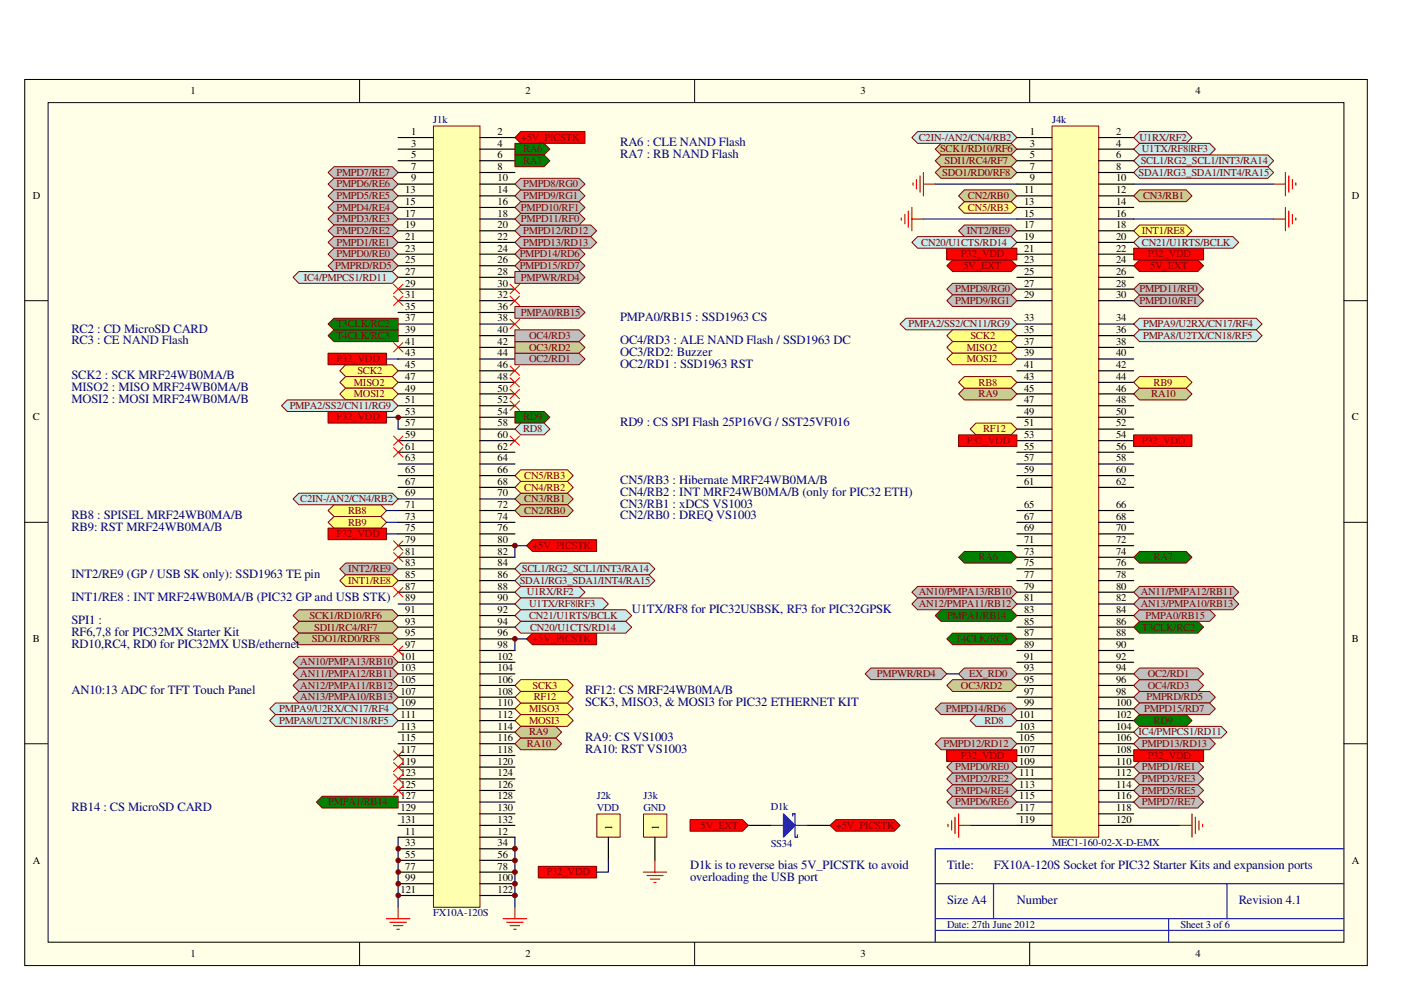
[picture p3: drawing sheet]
<svg xmlns="http://www.w3.org/2000/svg" width="297mm" height="210mm" viewBox="0 0 297 210" stroke-linecap="round" stroke-linejoin="round" font-family="sans-serif">
<defs><g id="words">
<g font-size="2.7" fill="#000080">
<text x="131.5" y="31">RA6 : CLE NAND Flash</text>
<text x="131.5" y="33.5">RA7 : RB NAND Flash</text>
<text x="15.2" y="70.6">RC2 : CD MicroSD CARD</text>
<text x="131.5" y="68.1">PMPA0/RB15 : SSD1963 CS</text>
<text x="15.2" y="73">RC3 : CE NAND Flash</text>
<text x="131.5" y="75.5">OC3/RD2: Buzzer</text>
<text x="131.5" y="78">OC2/RD1 : SSD1963 RST</text>
<text x="131.5" y="73">OC4/RD3 : ALE NAND Flash / SSD1963 DC</text>
<text x="15.2" y="82.9">MISO2 : MISO MRF24WB0MA/B</text>
<text x="15.2" y="80.4">SCK2 : SCK MRF24WB0MA/B</text>
<text x="15.2" y="85.4">MOSI2 : MOSI MRF24WB0MA/B</text>
<text x="131.5" y="90.3">RD9 : CS SPI Flash 25P16VG / SST25VF016</text>
<text x="131.5" y="107.7">CN3/RB1 : xDCS VS1003</text>
<text x="131.5" y="102.7">CN5/RB3 : Hibernate MRF24WB0MA/B</text>
<text x="131.5" y="105.2">CN4/RB2 : INT MRF24WB0MA/B (only for PIC32 ETH)</text>
<text x="15.2" y="110.1">RB8 : SPISEL MRF24WB0MA/B</text>
<text x="15.2" y="112.6">RB9: RST MRF24WB0MA/B</text>
<text x="131.5" y="110.1">CN2/RB0 : DREQ VS1003</text>
<text x="15.2" y="122.5">INT2/RE9 (GP / USB SK only): SSD1963 TE pin</text>
<text x="15.2" y="127.4">INT1/RE8 : INT MRF24WB0MA/B (PIC32 GP and USB STK)</text>
<text x="133.9" y="129.9">U1TX/RF8 for PIC32USBSK, RF3 for PIC32GPSK</text>
<text x="15.2" y="132.4">SPI1 :</text>
<text x="15.2" y="134.8">RF6,7,8 for PIC32MX Starter Kit</text>
<text x="15.2" y="137.3">RD10,RC4, RD0 for PIC32MX USB/ethernet</text>
<text x="15.2" y="147.2">AN10:13 ADC for TFT Touch Panel</text>
<text x="124" y="147.2">RF12: CS MRF24WB0MA/B</text>
<text x="124" y="149.7">SCK3, MISO3, &amp; MOSI3 for PIC32 ETHERNET KIT</text>
<text x="124" y="157.1">RA9: CS VS1003</text>
<text x="124" y="159.6">RA10: RST VS1003</text>
<text x="15.2" y="171.9">RB14 : CS MicroSD CARD</text>
<text x="146.3" y="184.3">D1k is to reverse bias 5V_PICSTK to avoid</text>
<text x="200.8" y="184.3">Title:</text>
<text x="210.7" y="184.3">FX10A-120S Socket for PIC32 Starter Kits and expansion ports</text>
<text x="146.3" y="186.8">overloading the USB port</text>
<text x="200.8" y="191.7">Size A4</text>
<text x="215.6" y="191.7">Number</text>
<text x="262.6" y="191.7">Revision 4.1</text>
</g>
<g font-size="2.2">
<text x="40.4" y="19.9">1</text>
<text x="111.4" y="19.9">2</text>
<text x="182.5" y="19.9">3</text>
<text x="253.5" y="19.9">4</text>
<text x="87.2" y="28.6">1</text>
<text x="105.5" y="28.6">2</text>
<text x="218.4" y="28.6">1</text>
<text x="236.6" y="28.6">2</text>
<text x="87.2" y="31.1">3</text>
<text x="87.2" y="33.6">5</text>
<text x="105.5" y="31.1">4</text>
<text x="105.5" y="33.6">6</text>
<text x="218.4" y="31.1">3</text>
<text x="218.4" y="33.6">5</text>
<text x="236.6" y="31.1">4</text>
<text x="236.6" y="33.6">6</text>
<text x="85.9" y="41">13</text>
<text x="87.2" y="36">7</text>
<text x="87.2" y="38.5">9</text>
<text x="105.5" y="36">8</text>
<text x="105.5" y="38.5">10</text>
<text x="105.5" y="41">14</text>
<text x="217.1" y="41">11</text>
<text x="218.4" y="36">7</text>
<text x="218.4" y="38.5">9</text>
<text x="236.6" y="36">8</text>
<text x="236.6" y="38.5">10</text>
<text x="236.6" y="41">12</text>
<text x="7" y="42.2">D</text>
<text x="85.9" y="43.4">15</text>
<text x="85.9" y="45.9">17</text>
<text x="105.5" y="43.4">16</text>
<text x="105.5" y="45.9">18</text>
<text x="217.1" y="43.4">13</text>
<text x="217.1" y="45.9">15</text>
<text x="236.6" y="43.4">14</text>
<text x="236.6" y="45.9">16</text>
<text x="286.6" y="42.2">D</text>
<text x="85.9" y="48.4">19</text>
<text x="85.9" y="50.8">21</text>
<text x="85.9" y="53.3">23</text>
<text x="105.5" y="48.4">20</text>
<text x="105.5" y="50.8">22</text>
<text x="105.5" y="53.3">24</text>
<text x="217.1" y="48.4">17</text>
<text x="217.1" y="50.8">19</text>
<text x="217.1" y="53.3">21</text>
<text x="236.6" y="48.4">18</text>
<text x="236.6" y="50.8">20</text>
<text x="236.6" y="53.3">22</text>
<text x="85.9" y="55.8">25</text>
<text x="85.9" y="58.3">27</text>
<text x="105.5" y="55.8">26</text>
<text x="105.5" y="58.3">28</text>
<text x="217.1" y="55.8">23</text>
<text x="217.1" y="58.3">25</text>
<text x="236.6" y="55.8">24</text>
<text x="236.6" y="58.3">26</text>
<text x="85.9" y="60.7">29</text>
<text x="85.9" y="63.2">31</text>
<text x="85.9" y="65.7">35</text>
<text x="105.5" y="60.7">30</text>
<text x="105.5" y="63.2">32</text>
<text x="105.5" y="65.7">36</text>
<text x="217.1" y="60.7">27</text>
<text x="217.1" y="63.2">29</text>
<text x="236.6" y="60.7">28</text>
<text x="236.6" y="63.2">30</text>
<text x="85.9" y="68.2">37</text>
<text x="85.9" y="70.7">39</text>
<text x="105.5" y="68.2">38</text>
<text x="105.5" y="70.7">40</text>
<text x="217.1" y="70.7">35</text>
<text x="217.1" y="68.2">33</text>
<text x="236.6" y="70.7">36</text>
<text x="236.6" y="68.2">34</text>
<text x="85.9" y="73.1">41</text>
<text x="85.9" y="75.6">43</text>
<text x="105.5" y="73.1">42</text>
<text x="105.5" y="75.6">44</text>
<text x="217.1" y="73.1">37</text>
<text x="217.1" y="75.6">39</text>
<text x="236.6" y="73.1">38</text>
<text x="236.6" y="75.6">40</text>
<text x="85.9" y="78.1">45</text>
<text x="85.9" y="80.5">47</text>
<text x="85.9" y="83">49</text>
<text x="105.5" y="78.1">46</text>
<text x="105.5" y="80.5">48</text>
<text x="105.5" y="83">50</text>
<text x="217.1" y="78.1">41</text>
<text x="217.1" y="80.5">43</text>
<text x="217.1" y="83">45</text>
<text x="236.6" y="78.1">42</text>
<text x="236.6" y="80.5">44</text>
<text x="236.6" y="83">46</text>
<text x="7" y="89.2">C</text>
<text x="85.9" y="85.5">51</text>
<text x="85.9" y="87.9">53</text>
<text x="105.5" y="85.5">52</text>
<text x="105.5" y="87.9">54</text>
<text x="217.1" y="85.5">47</text>
<text x="217.1" y="87.9">49</text>
<text x="236.6" y="85.5">48</text>
<text x="236.6" y="87.9">50</text>
<text x="286.6" y="89.2">C</text>
<text x="85.9" y="90.4">57</text>
<text x="85.9" y="92.9">59</text>
<text x="85.9" y="95.3">61</text>
<text x="105.5" y="90.4">58</text>
<text x="105.5" y="92.9">60</text>
<text x="105.5" y="95.3">62</text>
<text x="217.1" y="90.4">51</text>
<text x="217.1" y="92.9">53</text>
<text x="217.1" y="95.3">55</text>
<text x="236.6" y="90.4">52</text>
<text x="236.6" y="92.9">54</text>
<text x="236.6" y="95.3">56</text>
<text x="85.9" y="97.8">63</text>
<text x="85.9" y="100.3">65</text>
<text x="105.5" y="97.8">64</text>
<text x="105.5" y="100.3">66</text>
<text x="217.1" y="97.8">57</text>
<text x="217.1" y="100.3">59</text>
<text x="236.6" y="97.8">58</text>
<text x="236.6" y="100.3">60</text>
<text x="85.9" y="102.8">67</text>
<text x="85.9" y="105.2">69</text>
<text x="85.9" y="107.7">71</text>
<text x="105.5" y="102.8">68</text>
<text x="105.5" y="105.2">70</text>
<text x="105.5" y="107.7">72</text>
<text x="217.1" y="102.8">61</text>
<text x="217.1" y="107.7">65</text>
<text x="236.6" y="102.8">62</text>
<text x="236.6" y="107.7">66</text>
<text x="85.9" y="110.2">73</text>
<text x="85.9" y="112.6">75</text>
<text x="105.5" y="110.2">74</text>
<text x="105.5" y="112.6">76</text>
<text x="217.1" y="110.2">67</text>
<text x="217.1" y="112.6">69</text>
<text x="236.6" y="110.2">68</text>
<text x="236.6" y="112.6">70</text>
<text x="85.9" y="115.1">79</text>
<text x="85.9" y="117.6">81</text>
<text x="105.5" y="115.1">80</text>
<text x="105.5" y="117.6">82</text>
<text x="217.1" y="115.1">71</text>
<text x="217.1" y="117.6">73</text>
<text x="236.6" y="115.1">72</text>
<text x="236.6" y="117.6">74</text>
<text x="85.9" y="120.1">83</text>
<text x="85.9" y="122.6">85</text>
<text x="85.9" y="125">87</text>
<text x="105.5" y="120.1">84</text>
<text x="105.5" y="122.6">86</text>
<text x="105.5" y="125">88</text>
<text x="217.1" y="120.1">75</text>
<text x="217.1" y="125">79</text>
<text x="217.1" y="122.6">77</text>
<text x="236.6" y="120.1">76</text>
<text x="236.6" y="125">80</text>
<text x="236.6" y="122.6">78</text>
<text x="85.9" y="127.5">89</text>
<text x="85.9" y="130">91</text>
<text x="105.5" y="127.5">90</text>
<text x="105.5" y="130">92</text>
<text x="217.1" y="127.5">81</text>
<text x="217.1" y="130">83</text>
<text x="236.6" y="127.5">82</text>
<text x="236.6" y="130">84</text>
<text x="7" y="136.1">B</text>
<text x="85.9" y="132.4">93</text>
<text x="85.9" y="134.9">95</text>
<text x="85.9" y="137.4">97</text>
<text x="105.5" y="132.4">94</text>
<text x="105.5" y="134.9">96</text>
<text x="105.5" y="137.4">98</text>
<text x="217.1" y="132.4">85</text>
<text x="217.1" y="134.9">87</text>
<text x="217.1" y="137.4">89</text>
<text x="236.6" y="132.4">86</text>
<text x="236.6" y="134.9">88</text>
<text x="236.6" y="137.4">90</text>
<text x="286.6" y="136.1">B</text>
<text x="84.9" y="139.9">101</text>
<text x="84.9" y="142.3">103</text>
<text x="105.5" y="139.9">102</text>
<text x="105.5" y="142.3">104</text>
<text x="217.1" y="139.9">91</text>
<text x="217.1" y="142.3">93</text>
<text x="236.6" y="139.9">92</text>
<text x="236.6" y="142.3">94</text>
<text x="84.9" y="144.8">105</text>
<text x="84.9" y="147.3">107</text>
<text x="84.9" y="149.7">109</text>
<text x="105.5" y="144.8">106</text>
<text x="105.5" y="147.3">108</text>
<text x="105.5" y="149.7">110</text>
<text x="217.1" y="144.8">95</text>
<text x="217.1" y="147.3">97</text>
<text x="217.1" y="149.7">99</text>
<text x="236.6" y="144.8">96</text>
<text x="236.6" y="147.3">98</text>
<text x="236.6" y="149.7">100</text>
<text x="84.9" y="152.2">111</text>
<text x="84.9" y="154.7">113</text>
<text x="105.5" y="152.2">112</text>
<text x="105.5" y="154.7">114</text>
<text x="216.1" y="152.2">101</text>
<text x="216.1" y="154.7">103</text>
<text x="236.6" y="152.2">102</text>
<text x="236.6" y="154.7">104</text>
<text x="84.9" y="157.1">115</text>
<text x="84.9" y="159.6">117</text>
<text x="105.5" y="157.1">116</text>
<text x="105.5" y="159.6">118</text>
<text x="216.1" y="157.1">105</text>
<text x="216.1" y="159.6">107</text>
<text x="236.6" y="157.1">106</text>
<text x="236.6" y="159.6">108</text>
<text x="84.9" y="162.1">119</text>
<text x="84.9" y="164.6">123</text>
<text x="84.9" y="167">125</text>
<text x="105.5" y="162.1">120</text>
<text x="105.5" y="164.6">124</text>
<text x="105.5" y="167">126</text>
<text x="216.1" y="162.1">109</text>
<text x="216.1" y="164.6">111</text>
<text x="216.1" y="167">113</text>
<text x="236.6" y="162.1">110</text>
<text x="236.6" y="164.6">112</text>
<text x="236.6" y="167">114</text>
<text x="84.9" y="169.5">127</text>
<text x="84.9" y="172">129</text>
<text x="105.5" y="169.5">128</text>
<text x="105.5" y="172">130</text>
<text x="216.1" y="169.5">115</text>
<text x="216.1" y="172">117</text>
<text x="236.6" y="169.5">116</text>
<text x="236.6" y="172">118</text>
<text x="84.9" y="174.5">131</text>
<text x="85.9" y="177">11</text>
<text x="85.9" y="179.4">33</text>
<text x="105.5" y="174.5">132</text>
<text x="105.5" y="177">12</text>
<text x="105.5" y="179.4">34</text>
<text x="129.8" y="176" transform="rotate(-90 129.8 176)">1</text>
<text x="139.7" y="176" transform="rotate(-90 139.7 176)">1</text>
<text x="216.1" y="174.5">119</text>
<text x="236.6" y="174.5">120</text>
<text x="7" y="183.1">A</text>
<text x="85.9" y="181.9">55</text>
<text x="85.9" y="184.4">77</text>
<text x="105.5" y="181.9">56</text>
<text x="105.5" y="184.4">78</text>
<text x="286.6" y="183.1">A</text>
<text x="84.9" y="189.3">121</text>
<text x="85.9" y="186.8">99</text>
<text x="105.5" y="186.8">100</text>
<text x="105.5" y="189.3">122</text>
<text x="40.4" y="202.9">1</text>
<text x="111.4" y="202.9">2</text>
<text x="182.5" y="202.9">3</text>
<text x="253.5" y="202.9">4</text>
</g>
<g font-size="2.2" fill="#000080">
<text x="91.9" y="26.1">J1k</text>
<text x="223.1" y="26.1">J4k</text>
<text x="126.5" y="169.5">J2k</text>
<text x="126.5" y="172">VDD</text>
<text x="136.4" y="169.5">J3k</text>
<text x="136.4" y="172">GND</text>
<text x="163.4" y="171.7">D1k</text>
<text x="163.4" y="179.7">SS34</text>
<text x="223.1" y="179.4">MEC1-160-02-X-D-EMX</text>
<text x="91.9" y="194.2">FX10A-120S</text>
<text x="200.8" y="196.7">Date: 27th June 2012</text>
<text x="250.3" y="196.7">Sheet 3 of 6</text>
</g>
<g font-size="2.2" fill="#800000">
<text x="110.4" y="29.8">+5V_PICSTK</text>
<text x="194.8" y="29.8">C2IN-/AN2/CN4/RB2</text>
<text x="241.6" y="29.8">U1RX/RF2</text>
<text x="110.9" y="32.3">RA6</text>
<text x="110.9" y="34.8">RA7</text>
<text x="199.3" y="32.3">SCK1/RD10/RF6</text>
<text x="200.3" y="34.8">SDI1/RC4/RF7</text>
<text x="241.8" y="34.8">SCL1/RG2_SCL1/INT3/RA14</text>
<text x="242.1" y="32.3">U1TX/RF8|RF3</text>
<text x="71.3" y="37.3">PMPD7/RE7</text>
<text x="71.3" y="39.8">PMPD6/RE6</text>
<text x="110.9" y="39.8">PMPD8/RG0</text>
<text x="199.8" y="37.3">SDO1/RD0/RF8</text>
<text x="241.4" y="37.3">SDA1/RG3_SDA1/INT4/RA15</text>
<text x="71.3" y="42.2">PMPD5/RE5</text>
<text x="71.3" y="44.7">PMPD4/RE4</text>
<text x="71.3" y="47.2">PMPD3/RE3</text>
<text x="110.4" y="47.2">PMPD11/RF0</text>
<text x="110.4" y="44.7">PMPD10/RF1</text>
<text x="110.9" y="42.2">PMPD9/RG1</text>
<text x="205.2" y="44.7">CN5/RB3</text>
<text x="205.2" y="42.2">CN2/RB0</text>
<text x="242.4" y="42.2">CN3/RB1</text>
<text x="71.3" y="49.6">PMPD2/RE2</text>
<text x="71.3" y="52.1">PMPD1/RE1</text>
<text x="110.9" y="52.1">PMPD13/RD13</text>
<text x="110.9" y="49.6">PMPD12/RD12</text>
<text x="195.3" y="52.1">CN20/U1CTS/RD14</text>
<text x="205" y="49.6">INT2/RE9</text>
<text x="242.1" y="49.6">INT1/RE8</text>
<text x="242.1" y="52.1">CN21/U1RTS/BCLK</text>
<text x="64.4" y="59.5">IC4/PMPCS1/RD11</text>
<text x="71.1" y="57">PMPRD/RD5</text>
<text x="71.3" y="54.6">PMPD0/RE0</text>
<text x="110.2" y="57">PMPD15/RD7</text>
<text x="110.2" y="54.6">PMPD14/RD6</text>
<text x="110.4" y="59.5">PMPWR/RD4</text>
<text x="203.7" y="54.6">P32_VDD</text>
<text x="204.3" y="57">5V_EXT</text>
<text x="243.3" y="54.6">P32_VDD</text>
<text x="243.8" y="57">5V_EXT</text>
<text x="202.5" y="62">PMPD8/RG0</text>
<text x="202.5" y="64.5">PMPD9/RG1</text>
<text x="241.6" y="64.5">PMPD10/RF1</text>
<text x="241.6" y="62">PMPD11/RF0</text>
<text x="71.3" y="71.9">T4CLK/RC3</text>
<text x="71.3" y="69.4">T3CLK/RC2</text>
<text x="110.4" y="66.9">PMPA0/RB15</text>
<text x="112.2" y="71.9">OC4/RD3</text>
<text x="192.6" y="69.4">PMPA2/SS2/CN11/RG9</text>
<text x="205.7" y="71.9">SCK2</text>
<text x="242.4" y="69.4">PMPA9/U2RX/CN17/RF4</text>
<text x="242.4" y="71.9">PMPA8/U2TX/CN18/RF5</text>
<text x="71.3" y="76.8">P32_VDD</text>
<text x="112.2" y="76.8">OC2/RD1</text>
<text x="112.2" y="74.3">OC3/RD2</text>
<text x="205" y="74.3">MISO2</text>
<text x="205" y="76.8">MOSI2</text>
<text x="75.1" y="81.7">MISO2</text>
<text x="75.8" y="79.3">SCK2</text>
<text x="207.5" y="81.7">RB8</text>
<text x="244.6" y="81.7">RB9</text>
<text x="61.4" y="86.7">PMPA2/SS2/CN11/RG9</text>
<text x="71.3" y="89.2">P32_VDD</text>
<text x="75.1" y="84.2">MOSI2</text>
<text x="110.9" y="89.2">RD9</text>
<text x="207.5" y="84.2">RA9</text>
<text x="244.1" y="84.2">RA10</text>
<text x="110.9" y="91.7">RD8</text>
<text x="205" y="94.1">P32_VDD</text>
<text x="208.4" y="91.7">RF12</text>
<text x="242.1" y="94.1">P32_VDD</text>
<text x="111.2" y="101.5">CN5/RB3</text>
<text x="63.7" y="106.5">C2IN-/AN2/CN4/RB2</text>
<text x="111.2" y="106.5">CN3/RB1</text>
<text x="111.2" y="104">CN4/RB2</text>
<text x="71.3" y="113.9">P32_VDD</text>
<text x="73.8" y="109">RB8</text>
<text x="73.8" y="111.4">RB9</text>
<text x="111.2" y="109">CN2/RB0</text>
<text x="112.9" y="116.4">+5V_PICSTK</text>
<text x="207.5" y="118.8">RA6</text>
<text x="244.6" y="118.8">RA7</text>
<text x="73.8" y="121.3">INT2/RE9</text>
<text x="73.8" y="123.8">INT1/RE8</text>
<text x="110.2" y="123.8">SDA1/RG3_SDA1/INT4/RA15</text>
<text x="110.7" y="121.3">SCL1/RG2_SCL1/INT3/RA14</text>
<text x="65.6" y="131.2">SCK1/RD10/RF6</text>
<text x="111.7" y="126.2">U1RX/RF2</text>
<text x="112.2" y="128.7">U1TX/RF8|RF3</text>
<text x="112.2" y="131.2">CN21/U1RTS/BCLK</text>
<text x="194.8" y="126.2">AN10/PMPA13/RB10</text>
<text x="194.8" y="128.7">AN12/PMPA11/RB12</text>
<text x="200.8" y="131.2">PMPA1/RB14</text>
<text x="241.8" y="126.2">AN11/PMPA12/RB11</text>
<text x="241.8" y="128.7">AN13/PMPA10/RB13</text>
<text x="242.9" y="131.2">PMPA0/RB15</text>
<text x="66.1" y="136.1">SDO1/RD0/RF8</text>
<text x="66.6" y="133.7">SDI1/RC4/RF7</text>
<text x="112.4" y="133.7">CN20/U1CTS/RD14</text>
<text x="112.9" y="136.1">+5V_PICSTK</text>
<text x="202.5" y="136.1">T4CLK/RC3</text>
<text x="242.1" y="133.7">T3CLK/RC2</text>
<text x="63.7" y="141.1">AN10/PMPA13/RB10</text>
<text x="63.7" y="143.6">AN11/PMPA12/RB11</text>
<text x="185.9" y="143.6">PMPWR/RD4</text>
<text x="205.5" y="143.6">EX_RD0</text>
<text x="243.3" y="143.6">OC2/RD1</text>
<text x="63.7" y="146">AN12/PMPA11/RB12</text>
<text x="63.7" y="148.5">AN13/PMPA10/RB13</text>
<text x="112.9" y="146">SCK3</text>
<text x="113.2" y="148.5">RF12</text>
<text x="203.7" y="146">OC3/RD2</text>
<text x="243.1" y="148.5">PMPRD/RD5</text>
<text x="243.3" y="146">OC4/RD3</text>
<text x="59.2" y="151">PMPA9/U2RX/CN17/RF4</text>
<text x="59.2" y="153.5">PMPA8/U2TX/CN18/RF5</text>
<text x="112.2" y="151">MISO3</text>
<text x="112.2" y="153.5">MOSI3</text>
<text x="112.2" y="155.9">RA9</text>
<text x="200.5" y="151">PMPD14/RD6</text>
<text x="208.7" y="153.5">RD8</text>
<text x="241.4" y="155.9">IC4/PMPCS1/RD11</text>
<text x="242.6" y="151">PMPD15/RD7</text>
<text x="244.6" y="153.5">RD9</text>
<text x="111.7" y="158.4">RA10</text>
<text x="200" y="158.4">PMPD12/RD12</text>
<text x="203.7" y="160.9">P32_VDD</text>
<text x="242.1" y="158.4">PMPD13/RD13</text>
<text x="243.3" y="160.9">P32_VDD</text>
<text x="202.5" y="165.8">PMPD2/RE2</text>
<text x="202.5" y="163.3">PMPD0/RE0</text>
<text x="242.1" y="165.8">PMPD3/RE3</text>
<text x="242.1" y="163.3">PMPD1/RE1</text>
<text x="69.6" y="170.8">PMPA1/RB14</text>
<text x="202.5" y="170.8">PMPD6/RE6</text>
<text x="202.5" y="168.3">PMPD4/RE4</text>
<text x="242.1" y="170.8">PMPD7/RE7</text>
<text x="242.1" y="168.3">PMPD5/RE5</text>
<text x="148.5" y="175.7">5V_EXT</text>
<text x="177.2" y="175.7">+5V_PICSTK</text>
<text x="115.9" y="185.6">P32_VDD</text>
</g>
</g></defs>
<path d="M5.2 16.8h284.7v187.9h-284.7z" fill="#ffffe8"/>
<g fill="none" stroke="#000" stroke-width=".21">
<path d="M5.2 16.8h284.7v187.9h-284.7zM76.2 16.8v4.9M147.3 16.8v4.9M218.3 16.8v4.9M10.2 21.8h274.7v178h-274.7zM5.2 63.8h5M284.9 63.8h5M5.2 110.7h5M284.9 110.7h5M5.2 157.7h5M284.9 157.7h5M76.2 199.7v5"/>
<path d="M147.3 199.7v5M218.3 199.7v5"/>
</g>
<path d="M91.9 26.8h9.9v165.6h-9.9z" fill="#ffffb0"/>
<path d="M91.9 26.7h9.9v165.7h-9.9z" fill="none" stroke="#800000" stroke-width=".21"/>
<g fill="none" stroke="#000" stroke-width=".25">
<path d="M84.4 29.2h7.5M84.4 31.6h7.5M84.4 34.1h7.5M84.4 36.6h7.5M84.4 39h7.5M101.7 29.2h7.5M101.7 31.6h7.5M101.7 34.1h7.5M101.7 36.6h7.5M101.7 39h7.5M84.4 41.5h7.5M84.4 44h7.5"/>
<path d="M84.4 46.4h7.5M84.4 48.9h7.5M84.4 51.4h7.5M84.4 53.9h7.5M84.4 56.3h7.5M84.4 58.8h7.5M101.7 41.5h7.5M101.7 44h7.5M101.7 46.4h7.5M101.7 48.9h7.5M101.7 51.4h7.5M101.7 53.9h7.5"/>
<path d="M101.7 56.3h7.5M101.7 58.8h7.5M84.4 61.3h7.5M84.4 63.8h7.5M84.4 66.3h7.5M84.4 68.7h7.5M84.4 71.2h7.5M84.4 73.7h7.5M84.4 76.1h7.5M84.4 78.6h7.5M101.7 61.3h7.5M101.7 63.8h7.5"/>
<path d="M101.7 66.3h7.5M101.7 68.7h7.5M101.7 71.2h7.5M101.7 73.7h7.5M101.7 76.1h7.5M101.7 78.6h7.5M84.4 81.1h7.5M84.4 83.5h7.5M84.4 86h7.5M84.4 88.5h7.5M84.4 91h7.5M84.4 93.4h7.5"/>
<path d="M84.4 95.9h7.5M84.4 98.4h7.5M101.7 81.1h7.5M101.7 83.5h7.5M101.7 86h7.5M101.7 88.5h7.5M101.7 91h7.5M101.7 93.4h7.5M101.7 95.9h7.5M101.7 98.4h7.5M84.4 100.8h7.5M84.4 103.3h7.5"/>
<path d="M84.4 105.8h7.5M84.4 108.2h7.5M84.4 110.7h7.5M84.4 113.2h7.5M84.4 115.7h7.5M84.4 118.2h7.5M101.7 100.8h7.5M101.7 103.3h7.5M101.7 105.8h7.5M101.7 108.2h7.5M101.7 110.7h7.5M101.7 113.2h7.5"/>
<path d="M101.7 115.7h7.5M101.7 118.2h7.5M84.4 120.6h7.5M84.4 123.1h7.5M84.4 125.6h7.5M84.4 128.1h7.5M84.4 130.5h7.5M84.4 133h7.5M84.4 135.5h7.5M84.4 137.9h7.5M101.7 120.6h7.5M101.7 123.1h7.5"/>
<path d="M101.7 125.6h7.5M101.7 128.1h7.5M101.7 130.5h7.5M101.7 133h7.5M101.7 135.5h7.5M101.7 137.9h7.5M84.4 140.4h7.5M84.4 142.9h7.5M84.4 145.3h7.5M84.4 147.8h7.5M84.4 150.3h7.5M84.4 152.8h7.5"/>
<path d="M84.4 155.2h7.5M84.4 157.7h7.5M101.7 140.4h7.5M101.7 142.9h7.5M101.7 145.3h7.5M101.7 147.8h7.5M101.7 150.3h7.5M101.7 152.8h7.5M101.7 155.2h7.5M101.7 157.7h7.5M84.4 160.2h7.5M84.4 162.6h7.5"/>
<path d="M84.4 165.1h7.5M84.4 167.6h7.5M84.4 170.1h7.5M84.4 172.6h7.5M84.4 175h7.5M84.4 177.5h7.5M84.4 180h7.5M101.7 160.2h7.5M101.7 162.6h7.5M101.7 165.1h7.5M101.7 167.6h7.5M101.7 170.1h7.5"/>
<path d="M101.7 172.6h7.5M101.7 175h7.5M101.7 177.5h7.5M101.7 180h7.5M84.4 182.4h7.5M84.4 184.9h7.5M84.4 187.4h7.5M84.4 189.9h7.5M101.7 182.4h7.5M101.7 184.9h7.5M101.7 187.4h7.5M101.7 189.9h7.5"/>
</g>
<path d="M69.5 36.6l1.3-1.3h12.4l1.2 1.3-1.2 1.2h-12.4z" fill-rule="evenodd" fill="#c0c0c0"/>
<path d="M69.5 36.6l1.3-1.3h12.4l1.2 1.3-1.2 1.2h-12.4z" fill="none" stroke="#800000" stroke-width=".21"/>
<path d="M69.5 39l1.3-1.2h12.4l1.2 1.2-1.2 1.3h-12.4z" fill-rule="evenodd" fill="#c0c0c0"/>
<path d="M69.5 39l1.3-1.2h12.4l1.2 1.2-1.2 1.3h-12.4z" fill="none" stroke="#800000" stroke-width=".21"/>
<path d="M69.5 41.5l1.3-1.2h12.4l1.2 1.2-1.2 1.3h-12.4z" fill-rule="evenodd" fill="#c0c0c0"/>
<path d="M69.5 41.5l1.3-1.2h12.4l1.2 1.2-1.2 1.3h-12.4z" fill="none" stroke="#800000" stroke-width=".21"/>
<path d="M69.5 44l1.3-1.2h12.4l1.2 1.2-1.2 1.2h-12.4z" fill-rule="evenodd" fill="#c0c0c0"/>
<path d="M69.5 44l1.3-1.2h12.4l1.2 1.2-1.2 1.2h-12.4z" fill="none" stroke="#800000" stroke-width=".21"/>
<path d="M69.5 46.4l1.3-1.2h12.4l1.2 1.2-1.2 1.3h-12.4z" fill-rule="evenodd" fill="#c0c0c0"/>
<path d="M69.5 46.4l1.3-1.2h12.4l1.2 1.2-1.2 1.3h-12.4z" fill="none" stroke="#800000" stroke-width=".21"/>
<path d="M69.5 48.9l1.3-1.2h12.4l1.2 1.2-1.2 1.3h-12.4z" fill-rule="evenodd" fill="#c0c0c0"/>
<path d="M69.5 48.9l1.3-1.2h12.4l1.2 1.2-1.2 1.3h-12.4z" fill="none" stroke="#800000" stroke-width=".21"/>
<path d="M69.5 51.4l1.3-1.2h12.4l1.2 1.2-1.2 1.2h-12.4z" fill-rule="evenodd" fill="#c0c0c0"/>
<path d="M69.5 51.4l1.3-1.2h12.4l1.2 1.2-1.2 1.2h-12.4z" fill="none" stroke="#800000" stroke-width=".21"/>
<path d="M69.5 53.9l1.3-1.3h12.4l1.2 1.3-1.2 1.2h-12.4z" fill-rule="evenodd" fill="#c0c0c0"/>
<path d="M69.5 53.9l1.3-1.3h12.4l1.2 1.3-1.2 1.2h-12.4z" fill="none" stroke="#800000" stroke-width=".21"/>
<path d="M109.2 56.3l1.2-1.2h12.4l1.2 1.2-1.2 1.3h-12.4z" fill-rule="evenodd" fill="#c0c0c0"/>
<path d="M109.2 56.3l1.2-1.2h12.4l1.2 1.2-1.2 1.3h-12.4z" fill="none" stroke="#800000" stroke-width=".21"/>
<path d="M110.4 52.6h12.4l1.2 1.3-1.2 1.2h-12.4l-1.2-1.2z" fill-rule="evenodd" fill="#c0c0c0"/>
<path d="M110.4 52.6h12.4l1.2 1.3-1.2 1.2h-12.4l-1.2-1.2z" fill="none" stroke="#800000" stroke-width=".21"/>
<path d="M109.2 51.4l1.2-1.2h14.9l1.2 1.2-1.2 1.2h-14.9z" fill-rule="evenodd" fill="#c0c0c0"/>
<path d="M109.2 51.4l1.2-1.2h14.9l1.2 1.2-1.2 1.2h-14.9z" fill="none" stroke="#800000" stroke-width=".21"/>
<path d="M109.2 48.9l1.2-1.2h14.9l1.2 1.2-1.2 1.3h-14.9z" fill-rule="evenodd" fill="#c0c0c0"/>
<path d="M109.2 48.9l1.2-1.2h14.9l1.2 1.2-1.2 1.3h-14.9z" fill="none" stroke="#800000" stroke-width=".21"/>
<path d="M109.2 46.4l1.2-1.2h12.4l1.2 1.2-1.2 1.3h-12.4z" fill-rule="evenodd" fill="#c0c0c0"/>
<path d="M109.2 46.4l1.2-1.2h12.4l1.2 1.2-1.2 1.3h-12.4z" fill="none" stroke="#800000" stroke-width=".21"/>
<path d="M109.2 44l1.2-1.2h12.4l1.2 1.2-1.2 1.2h-12.4z" fill-rule="evenodd" fill="#c0c0c0"/>
<path d="M109.2 44l1.2-1.2h12.4l1.2 1.2-1.2 1.2h-12.4z" fill="none" stroke="#800000" stroke-width=".21"/>
<path d="M110.4 40.3h12.4l1.2 1.2-1.2 1.3h-12.4l-1.2-1.3z" fill-rule="evenodd" fill="#c0c0c0"/>
<path d="M110.4 40.3h12.4l1.2 1.2-1.2 1.3h-12.4l-1.2-1.3z" fill="none" stroke="#800000" stroke-width=".21"/>
<path d="M109.2 39l1.2-1.2h12.4l1.2 1.2-1.2 1.3h-12.4z" fill-rule="evenodd" fill="#c0c0c0"/>
<path d="M109.2 39l1.2-1.2h12.4l1.2 1.2-1.2 1.3h-12.4z" fill="none" stroke="#800000" stroke-width=".21"/>
<path d="M109.2 57.6h13.6l1.2 1.2-1.2 1.3h-13.6z" fill-rule="evenodd" fill="#c0c0c0"/>
<path d="M109.2 57.6h13.6l1.2 1.2-1.2 1.3h-13.6z" fill="none" stroke="#800000" stroke-width=".21"/>
<path d="M69.5 56.3l1.3-1.2h12.4l1.2 1.2-1.2 1.3h-12.4z" fill-rule="evenodd" fill="#c0c0c0"/>
<path d="M69.5 56.3l1.3-1.2h12.4l1.2 1.2-1.2 1.3h-12.4z" fill="none" stroke="#800000" stroke-width=".21"/>
<path d="M82 194.8h4.9M82.7 195.5h3.4M83.4 196.3h2M84.2 197h.5M84.4 192.3v2.5M106.7 194.8h4.9M107.4 195.5h3.5M108.2 196.3h1.9M108.9 197h.5M109.2 192.3v2.5" fill="none" stroke="#f00" stroke-width=".25"/>
<path d="M62.1 130.5l1.3-1.2h19.8l1.2 1.2-1.2 1.2h-19.8z" fill-rule="evenodd" fill="#c8cc91"/>
<path d="M62.1 130.5l1.3-1.2h19.8l1.2 1.2-1.2 1.2h-19.8z" fill="none" stroke="#800000" stroke-width=".21"/>
<path d="M62.1 133l1.3-1.3h19.8l1.2 1.3-1.2 1.2h-19.8z" fill-rule="evenodd" fill="#c8cc91"/>
<path d="M62.1 133l1.3-1.3h19.8l1.2 1.3-1.2 1.2h-19.8z" fill="none" stroke="#800000" stroke-width=".21"/>
<path d="M62.1 135.5l1.3-1.3h19.8l1.2 1.3-1.2 1.2h-19.8z" fill-rule="evenodd" fill="#c8cc91"/>
<path d="M62.1 135.5l1.3-1.3h19.8l1.2 1.3-1.2 1.2h-19.8z" fill="none" stroke="#800000" stroke-width=".21"/>
<path d="M84.4 88.5v2.5M109.2 115.7v2.5M109.2 135.5v2.4" fill="none" stroke="#11037f" stroke-width=".25"/>
<path d="M109.2 150.3l1.2-1.2h9.9l1.2 1.2-1.2 1.2h-9.9z" fill-rule="evenodd" fill="#ffff80"/>
<path d="M109.2 150.3l1.2-1.2h9.9l1.2 1.2-1.2 1.2h-9.9z" fill="none" stroke="#800000" stroke-width=".21"/>
<path d="M110.4 151.5h9.9l1.2 1.3-1.2 1.2h-9.9l-1.2-1.2z" fill-rule="evenodd" fill="#ffff80"/>
<path d="M110.4 151.5h9.9l1.2 1.3-1.2 1.2h-9.9l-1.2-1.2z" fill="none" stroke="#800000" stroke-width=".21"/>
<path d="M73.3 77.3h9.9l1.2 1.3-1.2 1.2h-9.9l-1.3-1.2z" fill-rule="evenodd" fill="#ffff80"/>
<path d="M73.3 77.3h9.9l1.2 1.3-1.2 1.2h-9.9l-1.3-1.2z" fill="none" stroke="#800000" stroke-width=".21"/>
<path d="M72 81.1l1.3-1.3h9.9l1.2 1.3-1.2 1.2h-9.9z" fill-rule="evenodd" fill="#ffff80"/>
<path d="M72 81.1l1.3-1.3h9.9l1.2 1.3-1.2 1.2h-9.9z" fill="none" stroke="#800000" stroke-width=".21"/>
<path d="M72 83.5l1.3-1.2h9.9l1.2 1.2-1.2 1.3h-9.9z" fill-rule="evenodd" fill="#ffff80"/>
<path d="M72 83.5l1.3-1.2h9.9l1.2 1.2-1.2 1.3h-9.9z" fill="none" stroke="#800000" stroke-width=".21"/>
<path d="M109.2 147.8l1.2-1.2h9.9l1.2 1.2-1.2 1.3h-9.9z" fill-rule="evenodd" fill="#ffff80"/>
<path d="M109.2 147.8l1.2-1.2h9.9l1.2 1.2-1.2 1.3h-9.9z" fill="none" stroke="#800000" stroke-width=".21"/>
<path d="M109.2 145.3l1.2-1.2h9.9l1.2 1.2-1.2 1.3h-9.9z" fill-rule="evenodd" fill="#ffff80"/>
<path d="M109.2 145.3l1.2-1.2h9.9l1.2 1.2-1.2 1.3h-9.9z" fill="none" stroke="#800000" stroke-width=".21"/>
<path d="M63.4 139.1h19.8l1.2 1.3-1.2 1.2h-19.8l-1.3-1.2z" fill-rule="evenodd" fill="#c0c0c0"/>
<path d="M63.4 139.1h19.8l1.2 1.3-1.2 1.2h-19.8l-1.3-1.2z" fill="none" stroke="#800000" stroke-width=".21"/>
<path d="M62.1 145.3l1.3-1.2h19.8l1.2 1.2-1.2 1.3h-19.8z" fill-rule="evenodd" fill="#c0c0c0"/>
<path d="M62.1 145.3l1.3-1.2h19.8l1.2 1.2-1.2 1.3h-19.8z" fill="none" stroke="#800000" stroke-width=".21"/>
<path d="M62.1 142.9l1.3-1.3h19.8l1.2 1.3-1.2 1.2h-19.8z" fill-rule="evenodd" fill="#c0c0c0"/>
<path d="M62.1 142.9l1.3-1.3h19.8l1.2 1.3-1.2 1.2h-19.8z" fill="none" stroke="#800000" stroke-width=".21"/>
<path d="M62.1 147.8l1.3-1.2h19.8l1.2 1.2-1.2 1.3h-19.8z" fill-rule="evenodd" fill="#c0c0c0"/>
<path d="M62.1 147.8l1.3-1.2h19.8l1.2 1.2-1.2 1.3h-19.8z" fill="none" stroke="#800000" stroke-width=".21"/>
<path d="M84.4 177.5v14.8M109.2 177.5v14.8" fill="none" stroke="#000080" stroke-width=".25"/>
<path d="M109.2 105.8l1.2-1.2h9.9l1.2 1.2-1.2 1.2h-9.9z" fill-rule="evenodd" fill="#c8cc91"/>
<path d="M109.2 105.8l1.2-1.2h9.9l1.2 1.2-1.2 1.2h-9.9z" fill="none" stroke="#800000" stroke-width=".21"/>
<path d="M109.2 108.2l1.2-1.2h9.9l1.2 1.2-1.2 1.3h-9.9z" fill-rule="evenodd" fill="#c8cc91"/>
<path d="M109.2 108.2l1.2-1.2h9.9l1.2 1.2-1.2 1.3h-9.9z" fill="none" stroke="#800000" stroke-width=".21"/>
<path d="M109.2 100.8l1.2-1.2h9.9l1.2 1.2-1.2 1.3h-9.9z" fill-rule="evenodd" fill="#ffff80"/>
<path d="M109.2 100.8l1.2-1.2h9.9l1.2 1.2-1.2 1.3h-9.9z" fill="none" stroke="#800000" stroke-width=".21"/>
<path d="M110.4 102.1h9.9l1.2 1.2-1.2 1.3h-9.9l-1.2-1.3z" fill-rule="evenodd" fill="#ffff80"/>
<path d="M110.4 102.1h9.9l1.2 1.2-1.2 1.3h-9.9l-1.2-1.3z" fill="none" stroke="#800000" stroke-width=".21"/>
<path d="M110.4 27.9h13.6v2.5h-13.6l-1.2-1.2z" fill-rule="evenodd" fill="#f00"/>
<path d="M110.4 27.9h13.6v2.5h-13.6l-1.2-1.2z" fill="none" stroke="#800000" stroke-width=".21"/>
<path d="M111.6 115.7l1.3-1.3h13.6v2.5h-13.6z" fill-rule="evenodd" fill="#f00"/>
<path d="M111.6 115.7l1.3-1.3h13.6v2.5h-13.6z" fill="none" stroke="#800000" stroke-width=".21"/>
<path d="M109.2 115.7h2.4" fill="none" stroke="#000080" stroke-width=".25"/>
<path d="M111.6 135.5l1.3-1.3h13.6v2.5h-13.6z" fill-rule="evenodd" fill="#f00"/>
<path d="M111.6 135.5l1.3-1.3h13.6v2.5h-13.6z" fill="none" stroke="#800000" stroke-width=".21"/>
<path d="M109.2 135.5h2.4" fill="none" stroke="#000080" stroke-width=".25"/>
<path d="M69.5 74.9h12.5v2.4h-12.5z" fill-rule="evenodd" fill="#f00"/>
<path d="M69.5 74.9h12.5v2.4h-12.5z" fill="none" stroke="#800000" stroke-width=".21"/>
<path d="M69.5 87.2h12.5v2.5h-12.5z" fill-rule="evenodd" fill="#f00"/>
<path d="M69.5 87.2h12.5v2.5h-12.5z" fill="none" stroke="#800000" stroke-width=".21"/>
<path d="M82 76.1h2.4M82 88.5h2.4" fill="none" stroke="#000080" stroke-width=".25"/>
<path d="M69.5 112h12.5v2.4h-12.5z" fill-rule="evenodd" fill="#f00"/>
<path d="M69.5 112h12.5v2.4h-12.5z" fill="none" stroke="#800000" stroke-width=".21"/>
<path d="M82 113.2h2.4" fill="none" stroke="#000080" stroke-width=".25"/>
<path d="M109.2 74.9h13.6l1.2 1.2-1.2 1.2h-13.6z" fill-rule="evenodd" fill="#c0c0c0"/>
<path d="M109.2 74.9h13.6l1.2 1.2-1.2 1.2h-13.6z" fill="none" stroke="#800000" stroke-width=".21"/>
<path d="M109.2 72.4h13.6l1.2 1.3-1.2 1.2h-13.6z" fill-rule="evenodd" fill="#c8cc91"/>
<path d="M109.2 72.4h13.6l1.2 1.3-1.2 1.2h-13.6z" fill="none" stroke="#800000" stroke-width=".21"/>
<path d="M109.2 69.9h13.6l1.2 1.3-1.2 1.2h-13.6z" fill-rule="evenodd" fill="#c0c0c0"/>
<path d="M109.2 69.9h13.6l1.2 1.3-1.2 1.2h-13.6z" fill="none" stroke="#800000" stroke-width=".21"/>
<path d="M109.2 65h13.6l1.2 1.3-1.2 1.2h-13.6z" fill-rule="evenodd" fill="#c0c0c0"/>
<path d="M109.2 65h13.6l1.2 1.3-1.2 1.2h-13.6z" fill="none" stroke="#800000" stroke-width=".21"/>
<path d="M69.5 71.2l1.3-1.3h13.6v2.5h-13.6z" fill-rule="evenodd" fill="#008000"/>
<path d="M69.5 71.2l1.3-1.3h13.6v2.5h-13.6z" fill="none" stroke="#800000" stroke-width=".21"/>
<path d="M109.2 30.4h6.2l1.2 1.2-1.2 1.3h-6.2z" fill-rule="evenodd" fill="#008000"/>
<path d="M109.2 30.4h6.2l1.2 1.2-1.2 1.3h-6.2z" fill="none" stroke="#800000" stroke-width=".21"/>
<path d="M109.2 32.9h6.2l1.2 1.2-1.2 1.2h-6.2z" fill-rule="evenodd" fill="#008000"/>
<path d="M109.2 32.9h6.2l1.2 1.2-1.2 1.2h-6.2z" fill="none" stroke="#800000" stroke-width=".21"/>
<path d="M109.2 87.2h6.2l1.2 1.3-1.2 1.2h-6.2z" fill-rule="evenodd" fill="#008000"/>
<path d="M109.2 87.2h6.2l1.2 1.3-1.2 1.2h-6.2z" fill="none" stroke="#800000" stroke-width=".21"/>
<path d="M109.2 157.7l1.2-1.2h7.5l1.2 1.2-1.2 1.3h-7.5z" fill-rule="evenodd" fill="#c8cc91"/>
<path d="M109.2 157.7l1.2-1.2h7.5l1.2 1.2-1.2 1.3h-7.5z" fill="none" stroke="#800000" stroke-width=".21"/>
<path d="M109.2 155.2l1.2-1.2h7.5l1.2 1.2-1.2 1.3h-7.5z" fill-rule="evenodd" fill="#c8cc91"/>
<path d="M109.2 155.2l1.2-1.2h7.5l1.2 1.2-1.2 1.3h-7.5z" fill="none" stroke="#800000" stroke-width=".21"/>
<path d="M83.4 92.5l2 1.9M83.4 94.9l2 2M85.4 92.5l-2 1.9M85.4 94.9l-2 2M83.4 136.9l2 2M83.4 124.6l2 2M85.4 136.9l-2 2M85.4 124.6l-2 2M83.4 161.7l2 1.9M85.4 161.7l-2 1.9" fill="none" stroke="#f00" stroke-width=".21"/>
<path d="M69.5 108.2l1.3-1.2h9.9l1.3 1.2-1.3 1.3h-9.9z" fill-rule="evenodd" fill="#ffff80"/>
<path d="M69.5 108.2l1.3-1.2h9.9l1.3 1.2-1.3 1.3h-9.9z" fill="none" stroke="#800000" stroke-width=".21"/>
<path d="M82 108.2h2.4" fill="none" stroke="#000080" stroke-width=".25"/>
<path d="M69.5 110.7l1.3-1.2h9.9l1.3 1.2-1.3 1.3h-9.9z" fill-rule="evenodd" fill="#ffff80"/>
<path d="M69.5 110.7l1.3-1.2h9.9l1.3 1.2-1.3 1.3h-9.9z" fill="none" stroke="#800000" stroke-width=".21"/>
<path d="M82 110.7h2.4" fill="none" stroke="#000080" stroke-width=".25"/>
<path d="M108.2 77.6l1.9 2M110.1 77.6l-1.9 2" fill="none" stroke="#f00" stroke-width=".21"/>
<path d="M68.3 168.8h16.1v2.5h-16.1l-1.2-1.2z" fill-rule="evenodd" fill="#008000"/>
<path d="M68.3 168.8h16.1v2.5h-16.1l-1.2-1.2z" fill="none" stroke="#800000" stroke-width=".21"/>
<path d="M108.2 85l1.9 2M108.2 80.1l1.9 1.9M110.1 85l-1.9 2M110.1 80.1l-1.9 1.9" fill="none" stroke="#f00" stroke-width=".21"/>
<path d="M69.5 68.7l1.3-1.2h13.6v2.4h-13.6z" fill-rule="evenodd" fill="#008000"/>
<path d="M69.5 68.7l1.3-1.2h13.6v2.4h-13.6z" fill="none" stroke="#800000" stroke-width=".21"/>
<g fill="none" stroke="#f00" stroke-width=".21">
<path d="M83.4 60.3l2 2M83.4 62.8l2 2M83.4 72.6l2 2M85.4 60.3l-2 2M85.4 62.8l-2 2M85.4 72.6l-2 2M108.2 60.3l1.9 2M108.2 62.8l1.9 2M108.2 67.7l1.9 2M110.1 60.3l-1.9 2M110.1 62.8l-1.9 2M110.1 67.7l-1.9 2"/>
<path d="M108.2 82.5l1.9 2M108.2 92.5l1.9 1.9M110.1 82.5l-1.9 2M110.1 92.5l-1.9 1.9"/>
</g>
<path d="M109.2 125.6l1.2-1.3h12.4l1.2 1.3-1.2 1.2h-12.4z" fill-rule="evenodd" fill="#c8ebeb"/>
<path d="M109.2 125.6l1.2-1.3h12.4l1.2 1.3-1.2 1.2h-12.4z" fill="none" stroke="#800000" stroke-width=".21"/>
<path d="M110.4 126.8h17.3l1.3 1.3-1.3 1.2h-17.3l-1.2-1.2z" fill-rule="evenodd" fill="#c8ebeb"/>
<path d="M110.4 126.8h17.3l1.3 1.3-1.3 1.2h-17.3l-1.2-1.2z" fill="none" stroke="#800000" stroke-width=".21"/>
<path d="M109.2 120.6l1.2-1.2h27.2l1.2 1.2-1.2 1.3h-27.2z" fill-rule="evenodd" fill="#c8ebeb"/>
<path d="M109.2 120.6l1.2-1.2h27.2l1.2 1.2-1.2 1.3h-27.2z" fill="none" stroke="#800000" stroke-width=".21"/>
<path d="M109.2 123.1l1.2-1.2h27.2l1.2 1.2-1.2 1.2h-27.2z" fill-rule="evenodd" fill="#c8ebeb"/>
<path d="M109.2 123.1l1.2-1.2h27.2l1.2 1.2-1.2 1.2h-27.2z" fill="none" stroke="#800000" stroke-width=".21"/>
<path d="M72 120.6l1.3-1.2h9.9l1.2 1.2-1.2 1.3h-9.9z" fill-rule="evenodd" fill="#c0c0c0"/>
<path d="M72 120.6l1.3-1.2h9.9l1.2 1.2-1.2 1.3h-9.9z" fill="none" stroke="#800000" stroke-width=".21"/>
<path d="M73.3 121.9h9.9l1.2 1.2-1.2 1.2h-9.9l-1.3-1.2z" fill-rule="evenodd" fill="#ffff80"/>
<path d="M73.3 121.9h9.9l1.2 1.2-1.2 1.2h-9.9l-1.3-1.2z" fill="none" stroke="#800000" stroke-width=".21"/>
<circle cx="84.4" cy="88.5" r=".49" fill="#800000"/>
<circle cx="84.4" cy="88.5" r=".49" fill="none" stroke="#800000" stroke-width=".21"/>
<circle cx="109.2" cy="115.7" r=".5" fill="#800000"/>
<circle cx="109.2" cy="115.7" r=".5" fill="none" stroke="#800000" stroke-width=".21"/>
<circle cx="109.2" cy="135.4" r=".5" fill="#800000"/>
<circle cx="109.2" cy="135.4" r=".5" fill="none" stroke="#800000" stroke-width=".21"/>
<circle cx="84.4" cy="180" r=".5" fill="#800000"/>
<circle cx="84.4" cy="180" r=".5" fill="none" stroke="#800000" stroke-width=".21"/>
<circle cx="109.2" cy="180" r=".51" fill="#800000"/>
<circle cx="109.2" cy="180" r=".51" fill="none" stroke="#800000" stroke-width=".21"/>
<circle cx="84.4" cy="182.4" r=".49" fill="#800000"/>
<circle cx="84.4" cy="182.4" r=".49" fill="none" stroke="#800000" stroke-width=".21"/>
<circle cx="109.2" cy="182.4" r=".5" fill="#800000"/>
<circle cx="109.2" cy="182.4" r=".5" fill="none" stroke="#800000" stroke-width=".21"/>
<circle cx="84.4" cy="184.9" r=".49" fill="#800000"/>
<circle cx="84.4" cy="184.9" r=".49" fill="none" stroke="#800000" stroke-width=".21"/>
<circle cx="109.2" cy="184.9" r=".5" fill="#800000"/>
<circle cx="109.2" cy="184.9" r=".5" fill="none" stroke="#800000" stroke-width=".21"/>
<circle cx="84.4" cy="187.4" r=".5" fill="#800000"/>
<circle cx="84.4" cy="187.4" r=".5" fill="none" stroke="#800000" stroke-width=".21"/>
<circle cx="109.2" cy="187.4" r=".51" fill="#800000"/>
<circle cx="109.2" cy="187.4" r=".51" fill="none" stroke="#800000" stroke-width=".21"/>
<circle cx="84.4" cy="189.8" r=".49" fill="#800000"/>
<circle cx="84.4" cy="189.8" r=".49" fill="none" stroke="#800000" stroke-width=".21"/>
<circle cx="109.2" cy="189.8" r=".5" fill="#800000"/>
<circle cx="109.2" cy="189.8" r=".5" fill="none" stroke="#800000" stroke-width=".21"/>
<path d="M241.6 27.9h9.9l1.2 1.3-1.2 1.2h-9.9l-1.2-1.2z" fill-rule="evenodd" fill="#c8ebeb"/>
<path d="M241.6 27.9h9.9l1.2 1.3-1.2 1.2h-9.9l-1.2-1.2z" fill="none" stroke="#800000" stroke-width=".21"/>
<path d="M240.4 31.6l1.2-1.2h14.9l1.2 1.2-1.2 1.3h-14.9z" fill-rule="evenodd" fill="#c8ebeb"/>
<path d="M240.4 31.6l1.2-1.2h14.9l1.2 1.2-1.2 1.3h-14.9z" fill="none" stroke="#800000" stroke-width=".21"/>
<path d="M240.4 34.1l1.2-1.2h27.2l1.2 1.2-1.2 1.2h-27.2z" fill-rule="evenodd" fill="#c8ebeb"/>
<path d="M240.4 34.1l1.2-1.2h27.2l1.2 1.2-1.2 1.2h-27.2z" fill="none" stroke="#800000" stroke-width=".21"/>
<path d="M240.4 36.6l1.2-1.3h27.2l1.2 1.3-1.2 1.2h-27.2z" fill-rule="evenodd" fill="#c8ebeb"/>
<path d="M240.4 36.6l1.2-1.3h27.2l1.2 1.3-1.2 1.2h-27.2z" fill="none" stroke="#800000" stroke-width=".21"/>
<path d="M203.2 48.9l1.3-1.2h9.9l1.2 1.2-1.2 1.3h-9.9z" fill-rule="evenodd" fill="#c0c0c0"/>
<path d="M203.2 48.9l1.3-1.2h9.9l1.2 1.2-1.2 1.3h-9.9z" fill="none" stroke="#800000" stroke-width=".21"/>
<path d="M193.6 38.8v.5M194.3 38.1v1.9M195.1 37.3v3.5M195.8 39h2.5M195.8 36.6v4.9M270 39h2.5M272.5 36.6v4.9M273.3 37.3v3.5M274 38.1v1.9M274.7 38.8v.5" fill="none" stroke="#f00" stroke-width=".25"/>
<path d="M199.5 30.4h14.9l1.2 1.2-1.2 1.3h-14.9l-1.2-1.3z" fill-rule="evenodd" fill="#c8cc91"/>
<path d="M199.5 30.4h14.9l1.2 1.2-1.2 1.3h-14.9l-1.2-1.3z" fill="none" stroke="#800000" stroke-width=".21"/>
<path d="M199.5 32.9h14.9l1.2 1.2-1.2 1.2h-14.9l-1.2-1.2z" fill-rule="evenodd" fill="#c8cc91"/>
<path d="M199.5 32.9h14.9l1.2 1.2-1.2 1.2h-14.9l-1.2-1.2z" fill="none" stroke="#800000" stroke-width=".21"/>
<path d="M199.5 35.3h14.9l1.2 1.3-1.2 1.2h-14.9l-1.2-1.2z" fill-rule="evenodd" fill="#c8cc91"/>
<path d="M199.5 35.3h14.9l1.2 1.3-1.2 1.2h-14.9l-1.2-1.2z" fill="none" stroke="#800000" stroke-width=".21"/>
<path d="M241.6 168.8h12.4l1.2 1.3-1.2 1.2h-12.4l-1.2-1.2z" fill-rule="evenodd" fill="#c0c0c0"/>
<path d="M241.6 168.8h12.4l1.2 1.3-1.2 1.2h-12.4l-1.2-1.2z" fill="none" stroke="#800000" stroke-width=".21"/>
<path d="M200.7 170.1l1.3-1.3h12.4l1.2 1.3-1.2 1.2h-12.4z" fill-rule="evenodd" fill="#c0c0c0"/>
<path d="M200.7 170.1l1.3-1.3h12.4l1.2 1.3-1.2 1.2h-12.4z" fill="none" stroke="#800000" stroke-width=".21"/>
<path d="M198.3 39h17.3M240.4 39h29.6" fill="none" stroke="#11037f" stroke-width=".25"/>
<path d="M241.6 146.6h14.9l1.2 1.2-1.2 1.3h-14.9l-1.2-1.3z" fill-rule="evenodd" fill="#c0c0c0"/>
<path d="M241.6 146.6h14.9l1.2 1.2-1.2 1.3h-14.9l-1.2-1.3z" fill="none" stroke="#800000" stroke-width=".21"/>
<path d="M183.4 142.9l1.3-1.3h14.8l1.2 1.3-1.2 1.2h-14.8z" fill-rule="evenodd" fill="#c0c0c0"/>
<path d="M183.4 142.9l1.3-1.3h14.8l1.2 1.3-1.2 1.2h-14.8z" fill="none" stroke="#800000" stroke-width=".21"/>
<path d="M240.4 167.6l1.2-1.2h12.4l1.2 1.2-1.2 1.2h-12.4z" fill-rule="evenodd" fill="#c0c0c0"/>
<path d="M240.4 167.6l1.2-1.2h12.4l1.2 1.2-1.2 1.2h-12.4z" fill="none" stroke="#800000" stroke-width=".21"/>
<path d="M200.7 167.6l1.3-1.2h12.4l1.2 1.2-1.2 1.2h-12.4z" fill-rule="evenodd" fill="#c0c0c0"/>
<path d="M200.7 167.6l1.3-1.2h12.4l1.2 1.2-1.2 1.2h-12.4z" fill="none" stroke="#800000" stroke-width=".21"/>
<path d="M241.6 163.9h12.4l1.2 1.2-1.2 1.3h-12.4l-1.2-1.3z" fill-rule="evenodd" fill="#c0c0c0"/>
<path d="M241.6 163.9h12.4l1.2 1.2-1.2 1.3h-12.4l-1.2-1.3z" fill="none" stroke="#800000" stroke-width=".21"/>
<path d="M202 163.9h12.4l1.2 1.2-1.2 1.3h-12.4l-1.3-1.3z" fill-rule="evenodd" fill="#c0c0c0"/>
<path d="M202 163.9h12.4l1.2 1.2-1.2 1.3h-12.4l-1.3-1.3z" fill="none" stroke="#800000" stroke-width=".21"/>
<path d="M240.4 162.6l1.2-1.2h12.4l1.2 1.2-1.2 1.3h-12.4z" fill-rule="evenodd" fill="#c0c0c0"/>
<path d="M240.4 162.6l1.2-1.2h12.4l1.2 1.2-1.2 1.3h-12.4z" fill="none" stroke="#800000" stroke-width=".21"/>
<path d="M200.7 162.6l1.3-1.2h12.4l1.2 1.2-1.2 1.3h-12.4z" fill-rule="evenodd" fill="#c0c0c0"/>
<path d="M200.7 162.6l1.3-1.2h12.4l1.2 1.2-1.2 1.3h-12.4z" fill="none" stroke="#800000" stroke-width=".21"/>
<path d="M240.4 56.3l1.2-1.2h12.4l1.2 1.2-1.2 1.3h-12.4z" fill-rule="evenodd" fill="#f00"/>
<path d="M240.4 56.3l1.2-1.2h12.4l1.2 1.2-1.2 1.3h-12.4z" fill="none" stroke="#800000" stroke-width=".21"/>
<path d="M200.7 56.3l1.3-1.2h12.4l1.2 1.2-1.2 1.3h-12.4z" fill-rule="evenodd" fill="#f00"/>
<path d="M200.7 56.3l1.3-1.2h12.4l1.2 1.2-1.2 1.3h-12.4z" fill="none" stroke="#800000" stroke-width=".21"/>
<path d="M240.4 52.6h14.8v2.5h-14.8z" fill-rule="evenodd" fill="#f00"/>
<path d="M240.4 52.6h14.8v2.5h-14.8z" fill="none" stroke="#800000" stroke-width=".21"/>
<path d="M200.7 52.6h14.9v2.5h-14.9z" fill-rule="evenodd" fill="#f00"/>
<path d="M200.7 52.6h14.9v2.5h-14.9z" fill="none" stroke="#800000" stroke-width=".21"/>
<path d="M240.4 48.9l1.2-1.2h9.9l1.2 1.2-1.2 1.3h-9.9z" fill-rule="evenodd" fill="#ffff80"/>
<path d="M240.4 48.9l1.2-1.2h9.9l1.2 1.2-1.2 1.3h-9.9z" fill="none" stroke="#800000" stroke-width=".21"/>
<path d="M62.1 58.8l1.3-1.2h19.8l1.2 1.2-1.2 1.3h-19.8z" fill-rule="evenodd" fill="#c8ebeb"/>
<path d="M62.1 58.8l1.3-1.2h19.8l1.2 1.2-1.2 1.3h-19.8z" fill="none" stroke="#800000" stroke-width=".21"/>
<path d="M241.6 154h17.3l1.2 1.2-1.2 1.3h-17.3l-1.2-1.3z" fill-rule="evenodd" fill="#c8ebeb"/>
<path d="M241.6 154h17.3l1.2 1.2-1.2 1.3h-17.3l-1.2-1.3z" fill="none" stroke="#800000" stroke-width=".21"/>
<path d="M62.1 105.8l1.3-1.2h19.8l1.2 1.2-1.2 1.2h-19.8z" fill-rule="evenodd" fill="#c8ebeb"/>
<path d="M62.1 105.8l1.3-1.2h19.8l1.2 1.2-1.2 1.2h-19.8z" fill="none" stroke="#800000" stroke-width=".21"/>
<path d="M203.2 44l1.3-1.2h9.9l1.2 1.2-1.2 1.2h-9.9z" fill-rule="evenodd" fill="#ffff80"/>
<path d="M203.2 44l1.3-1.2h9.9l1.2 1.2-1.2 1.2h-9.9z" fill="none" stroke="#800000" stroke-width=".21"/>
<path d="M194.6 27.9h19.8l1.2 1.3-1.2 1.2h-19.8l-1.3-1.2z" fill-rule="evenodd" fill="#c8ebeb"/>
<path d="M194.6 27.9h19.8l1.2 1.3-1.2 1.2h-19.8l-1.3-1.2z" fill="none" stroke="#800000" stroke-width=".21"/>
<path d="M109.2 130.5l1.2-1.2h22.3l1.2 1.2-1.2 1.2h-22.3z" fill-rule="evenodd" fill="#c8ebeb"/>
<path d="M109.2 130.5l1.2-1.2h22.3l1.2 1.2-1.2 1.2h-22.3z" fill="none" stroke="#800000" stroke-width=".21"/>
<path d="M109.2 133l1.2-1.3h22.3l1.2 1.3-1.2 1.2h-22.3z" fill-rule="evenodd" fill="#c8ebeb"/>
<path d="M109.2 133l1.2-1.3h22.3l1.2 1.3-1.2 1.2h-22.3z" fill="none" stroke="#800000" stroke-width=".21"/>
<path d="M240.4 51.4l1.2-1.2h19.8l1.2 1.2-1.2 1.2h-19.8z" fill-rule="evenodd" fill="#c8ebeb"/>
<path d="M240.4 51.4l1.2-1.2h19.8l1.2 1.2-1.2 1.2h-19.8z" fill="none" stroke="#800000" stroke-width=".21"/>
<path d="M193.3 51.4l1.3-1.2h19.8l1.2 1.2-1.2 1.2h-19.8z" fill-rule="evenodd" fill="#c8ebeb"/>
<path d="M193.3 51.4l1.3-1.2h19.8l1.2 1.2-1.2 1.2h-19.8z" fill="none" stroke="#800000" stroke-width=".21"/>
<path d="M193.3 125.6l1.3-1.3h19.8l1.2 1.3-1.2 1.2h-19.8z" fill-rule="evenodd" fill="#c0c0c0"/>
<path d="M193.3 125.6l1.3-1.3h19.8l1.2 1.3-1.2 1.2h-19.8z" fill="none" stroke="#800000" stroke-width=".21"/>
<path d="M59.7 86l1.2-1.2h22.3l1.2 1.2-1.2 1.2h-22.3z" fill-rule="evenodd" fill="#c8ebeb"/>
<path d="M59.7 86l1.2-1.2h22.3l1.2 1.2-1.2 1.2h-22.3z" fill="none" stroke="#800000" stroke-width=".21"/>
<path d="M190.8 68.7l1.3-1.2h22.3l1.2 1.2-1.2 1.2h-22.3z" fill-rule="evenodd" fill="#c8ebeb"/>
<path d="M190.8 68.7l1.3-1.2h22.3l1.2 1.2-1.2 1.2h-22.3z" fill="none" stroke="#800000" stroke-width=".21"/>
<path d="M83.4 114.7l2 2M83.4 117.2l2 1.9M85.4 114.7l-2 2M85.4 117.2l-2 1.9" fill="none" stroke="#f00" stroke-width=".21"/>
<path d="M57.2 150.3l1.2-1.2h24.8l1.2 1.2-1.2 1.2h-24.8z" fill-rule="evenodd" fill="#c8ebeb"/>
<path d="M57.2 150.3l1.2-1.2h24.8l1.2 1.2-1.2 1.2h-24.8z" fill="none" stroke="#800000" stroke-width=".21"/>
<path d="M58.4 151.5h24.8l1.2 1.3-1.2 1.2h-24.8l-1.2-1.2z" fill-rule="evenodd" fill="#c8ebeb"/>
<path d="M58.4 151.5h24.8l1.2 1.3-1.2 1.2h-24.8l-1.2-1.2z" fill="none" stroke="#800000" stroke-width=".21"/>
<path d="M240.4 68.7l1.2-1.2h24.8l1.2 1.2-1.2 1.2h-24.8z" fill-rule="evenodd" fill="#c8ebeb"/>
<path d="M240.4 68.7l1.2-1.2h24.8l1.2 1.2-1.2 1.2h-24.8z" fill="none" stroke="#800000" stroke-width=".21"/>
<path d="M240.4 71.2l1.2-1.3h24.8l1.2 1.3-1.2 1.2h-24.8z" fill-rule="evenodd" fill="#c8ebeb"/>
<path d="M240.4 71.2l1.2-1.3h24.8l1.2 1.3-1.2 1.2h-24.8z" fill="none" stroke="#800000" stroke-width=".21"/>
<path d="M83.4 164.1l2 2M85.4 164.1l-2 2" fill="none" stroke="#f00" stroke-width=".21"/>
<path d="M203.2 83.5l1.3-1.2h9.9l1.2 1.2-1.2 1.3h-9.9z" fill-rule="evenodd" fill="#c8cc91"/>
<path d="M203.2 83.5l1.3-1.2h9.9l1.2 1.2-1.2 1.3h-9.9z" fill="none" stroke="#800000" stroke-width=".21"/>
<path d="M240.4 83.5l1.2-1.2h9.9l1.2 1.2-1.2 1.3h-9.9z" fill-rule="evenodd" fill="#c8cc91"/>
<path d="M240.4 83.5l1.2-1.2h9.9l1.2 1.2-1.2 1.3h-9.9z" fill="none" stroke="#800000" stroke-width=".21"/>
<path d="M83.4 159.2l2 2M85.4 159.2l-2 2M83.4 166.6l2 2M85.4 166.6l-2 2" fill="none" stroke="#f00" stroke-width=".21"/>
<path d="M241.6 129.3h14.9l1.2 1.2-1.2 1.2h-14.9l-1.2-1.2z" fill-rule="evenodd" fill="#c0c0c0"/>
<path d="M241.6 129.3h14.9l1.2 1.2-1.2 1.2h-14.9l-1.2-1.2z" fill="none" stroke="#800000" stroke-width=".21"/>
<path d="M126.6 172.6h4.9v4.9h-4.9z" fill="#ffffb0"/>
<path d="M126.5 172.6h5v4.9h-5z" fill="none" stroke="#800000" stroke-width=".21"/>
<path d="M129 177.5v4.9" fill="none" stroke="#000" stroke-width=".25"/>
<path d="M136.5 172.6h4.9v4.9h-4.9z" fill="#ffffb0"/>
<path d="M136.4 172.6h5v4.9h-5z" fill="none" stroke="#800000" stroke-width=".21"/>
<path d="M138.8 177.5v4.9" fill="none" stroke="#000" stroke-width=".25"/>
<path d="M114.1 183.7h12.4v2.4h-12.4z" fill-rule="evenodd" fill="#f00"/>
<path d="M114.1 183.7h12.4v2.4h-12.4z" fill="none" stroke="#800000" stroke-width=".21"/>
<path d="M136.4 184.9h4.9M137.2 185.6h3.4M137.9 186.4h2M138.6 187.1h.5M138.8 182.4v2.5" fill="none" stroke="#f00" stroke-width=".25"/>
<path d="M129 182.4v2.5h-2.5" fill="none" stroke="#000080" stroke-width=".25"/>
<path d="M163.6 175h2.5M168.1 173v-.4h.5v4.9h.5v-.5M168.6 175h2.5M284.9 180h-86.6v19.7M198.3 187.4h86.6M198.3 194.8h86.6M198.3 197.3h86.6M210.6 187.4v7.4M247.8 194.8v4.9M260.1 187.4v7.4" fill="none" stroke="#00f" stroke-width=".25"/>
<path d="M158.7 175h4.9M171.1 175h4.9" fill="none" stroke="#000" stroke-width=".25"/>
<path d="M166.1 172.6l2.5 2.4-2.5 2.5z" fill="#00f"/>
<path d="M166.1 172.6l2.5 2.4-2.5 2.5z" fill="none" stroke="#00f" stroke-width=".25"/>
<path d="M176 175l1.2-1.2h12.4l1.2 1.2-1.2 1.2h-12.4z" fill-rule="evenodd" fill="#f00"/>
<path d="M176 175l1.2-1.2h12.4l1.2 1.2-1.2 1.2h-12.4z" fill="none" stroke="#800000" stroke-width=".21"/>
<path d="M146.3 173.8h11.1l1.3 1.2-1.3 1.2h-11.1z" fill-rule="evenodd" fill="#f00"/>
<path d="M146.3 173.8h11.1l1.3 1.2-1.3 1.2h-11.1z" fill="none" stroke="#800000" stroke-width=".21"/>
<path d="M223.1 26.8h9.9v150.7h-9.9z" fill="#ffffb0"/>
<path d="M223.1 26.7h9.9v150.8h-9.9z" fill="none" stroke="#800000" stroke-width=".21"/>
<g fill="none" stroke="#000" stroke-width=".25">
<path d="M215.6 29.2h7.4M215.6 31.6h7.4M215.6 34.1h7.4M215.6 36.6h7.4M215.6 39h7.4M232.9 29.2h7.5M232.9 31.6h7.5M232.9 34.1h7.5M232.9 36.6h7.5M232.9 39h7.5M215.6 44h7.4M215.6 46.4h7.4"/>
<path d="M215.6 48.9h7.4M215.6 51.4h7.4M215.6 53.9h7.4M215.6 56.3h7.4M215.6 58.8h7.4M215.6 41.5h7.4M232.9 44h7.5M232.9 46.4h7.5M232.9 48.9h7.5M232.9 51.4h7.5M232.9 53.9h7.5M232.9 56.3h7.5"/>
<path d="M232.9 58.8h7.5M232.9 41.5h7.5M215.6 61.3h7.4M215.6 63.8h7.4M215.6 71.2h7.4M215.6 73.7h7.4M215.6 76.1h7.4M215.6 78.6h7.4M215.6 68.7h7.4M232.9 61.3h7.5M232.9 63.8h7.5M232.9 71.2h7.5"/>
<path d="M232.9 73.7h7.5M232.9 76.1h7.5M232.9 78.6h7.5M232.9 68.7h7.5M215.6 81.1h7.4M215.6 83.5h7.4M215.6 86h7.4M215.6 88.5h7.4M215.6 91h7.4M215.6 93.4h7.4M215.6 98.4h7.4M215.6 95.9h7.4"/>
<path d="M232.9 81.1h7.5M232.9 83.5h7.5M232.9 86h7.5M232.9 88.5h7.5M232.9 91h7.5M232.9 93.4h7.5M232.9 98.4h7.5M232.9 95.9h7.5M215.6 100.8h7.4M215.6 103.3h7.4M215.6 108.2h7.4M215.6 110.7h7.4"/>
<path d="M215.6 113.2h7.4M215.6 115.7h7.4M215.6 118.2h7.4M232.9 100.8h7.5M232.9 103.3h7.5M232.9 108.2h7.5M232.9 110.7h7.5M232.9 113.2h7.5M232.9 115.7h7.5M232.9 118.2h7.5M215.6 120.6h7.4M215.6 125.6h7.4"/>
<path d="M215.6 128.1h7.4M215.6 130.5h7.4M215.6 133h7.4M215.6 135.5h7.4M215.6 137.9h7.4M215.6 123.1h7.4M232.9 120.6h7.5M232.9 125.6h7.5M232.9 128.1h7.5M232.9 130.5h7.5M232.9 133h7.5M232.9 135.5h7.5"/>
<path d="M232.9 137.9h7.5M232.9 123.1h7.5M215.6 140.4h7.4M215.6 142.9h7.4M215.6 145.3h7.4M215.6 147.8h7.4M215.6 152.8h7.4M215.6 155.2h7.4M215.6 157.7h7.4M215.6 150.3h7.4M232.9 140.4h7.5M232.9 142.9h7.5"/>
<path d="M232.9 145.3h7.5M232.9 147.8h7.5M232.9 152.8h7.5M232.9 155.2h7.5M232.9 157.7h7.5M232.9 150.3h7.5M215.6 160.2h7.4M215.6 162.6h7.4M215.6 165.1h7.4M215.6 167.6h7.4M215.6 170.1h7.4M215.6 172.6h7.4"/>
<path d="M215.6 175h7.4M232.9 160.2h7.5M232.9 162.6h7.5M232.9 165.1h7.5M232.9 167.6h7.5M232.9 170.1h7.5M232.9 172.6h7.5M232.9 175h7.5"/>
</g>
<path d="M205.7 175h9.9M240.4 175h9.8" fill="none" stroke="#11037f" stroke-width=".25"/>
<path d="M201 174.8v.5M201.8 174v2M202.5 173.3v3.4M203.2 175h2.5M203.2 172.6v4.9M250.2 175h2.5M252.7 172.6v4.9M253.4 173.3v3.4M254.2 174v2M255 174.8v.5" fill="none" stroke="#f00" stroke-width=".25"/>
<path d="M200.7 159h14.9v2.4h-14.9z" fill-rule="evenodd" fill="#f00"/>
<path d="M200.7 159h14.9v2.4h-14.9z" fill="none" stroke="#800000" stroke-width=".21"/>
<path d="M240.4 159h14.8v2.4h-14.8z" fill-rule="evenodd" fill="#f00"/>
<path d="M240.4 159h14.8v2.4h-14.8z" fill="none" stroke="#800000" stroke-width=".21"/>
<path d="M240.4 145.3l1.2-1.2h12.4l1.2 1.2-1.2 1.3h-12.4z" fill-rule="evenodd" fill="#c0c0c0"/>
<path d="M240.4 145.3l1.2-1.2h12.4l1.2 1.2-1.2 1.3h-12.4z" fill="none" stroke="#800000" stroke-width=".21"/>
<path d="M240.4 142.9l1.2-1.3h12.4l1.2 1.3-1.2 1.2h-12.4z" fill-rule="evenodd" fill="#c0c0c0"/>
<path d="M240.4 142.9l1.2-1.3h12.4l1.2 1.3-1.2 1.2h-12.4z" fill="none" stroke="#800000" stroke-width=".21"/>
<path d="M191.1 46.2v.5M191.8 45.5v2M192.6 44.7v3.5M193.3 44v4.9M193.3 46.4h2.5M270 46.4h2.5M272.5 44v4.9M273.3 44.7v3.5M274 45.5v2M274.7 46.2v.5" fill="none" stroke="#f00" stroke-width=".25"/>
<path d="M195.8 46.4h19.8M240.4 46.4h29.6" fill="none" stroke="#11037f" stroke-width=".25"/>
<path d="M240.4 133l1.2-1.3h12.4l1.2 1.3-1.2 1.2h-12.4z" fill-rule="evenodd" fill="#008000"/>
<path d="M240.4 133l1.2-1.3h12.4l1.2 1.3-1.2 1.2h-12.4z" fill="none" stroke="#800000" stroke-width=".21"/>
<path d="M200.7 135.5l1.3-1.3h12.4l1.2 1.3-1.2 1.2h-12.4z" fill-rule="evenodd" fill="#008000"/>
<path d="M200.7 135.5l1.3-1.3h12.4l1.2 1.3-1.2 1.2h-12.4z" fill="none" stroke="#800000" stroke-width=".21"/>
<path d="M200.7 71.2l1.3-1.3h12.4l1.2 1.3-1.2 1.2h-12.4z" fill-rule="evenodd" fill="#ffff80"/>
<path d="M200.7 71.2l1.3-1.3h12.4l1.2 1.3-1.2 1.2h-12.4z" fill="none" stroke="#800000" stroke-width=".21"/>
<path d="M200.7 73.7l1.3-1.3h12.4l1.2 1.3-1.2 1.2h-12.4z" fill-rule="evenodd" fill="#ffff80"/>
<path d="M200.7 73.7l1.3-1.3h12.4l1.2 1.3-1.2 1.2h-12.4z" fill="none" stroke="#800000" stroke-width=".21"/>
<path d="M200.7 76.1l1.3-1.2h12.4l1.2 1.2-1.2 1.2h-12.4z" fill-rule="evenodd" fill="#ffff80"/>
<path d="M200.7 76.1l1.3-1.2h12.4l1.2 1.2-1.2 1.2h-12.4z" fill="none" stroke="#800000" stroke-width=".21"/>
<path d="M203.2 81.1l1.3-1.3h9.9l1.2 1.3-1.2 1.2h-9.9z" fill-rule="evenodd" fill="#ffff80"/>
<path d="M203.2 81.1l1.3-1.3h9.9l1.2 1.3-1.2 1.2h-9.9z" fill="none" stroke="#800000" stroke-width=".21"/>
<path d="M240.4 81.1l1.2-1.3h9.9l1.2 1.3-1.2 1.2h-9.9z" fill-rule="evenodd" fill="#ffff80"/>
<path d="M240.4 81.1l1.2-1.3h9.9l1.2 1.3-1.2 1.2h-9.9z" fill="none" stroke="#800000" stroke-width=".21"/>
<path d="M203.2 118.2l1.3-1.3h9.9l1.2 1.3-1.2 1.2h-9.9z" fill-rule="evenodd" fill="#008000"/>
<path d="M203.2 118.2l1.3-1.3h9.9l1.2 1.3-1.2 1.2h-9.9z" fill="none" stroke="#800000" stroke-width=".21"/>
<path d="M240.4 118.2l1.2-1.3h9.9l1.2 1.3-1.2 1.2h-9.9z" fill-rule="evenodd" fill="#008000"/>
<path d="M240.4 118.2l1.2-1.3h9.9l1.2 1.3-1.2 1.2h-9.9z" fill="none" stroke="#800000" stroke-width=".21"/>
<path d="M200.7 145.3l1.3-1.2h12.4l1.2 1.2-1.2 1.3h-12.4z" fill-rule="evenodd" fill="#c8cc91"/>
<path d="M200.7 145.3l1.3-1.2h12.4l1.2 1.2-1.2 1.3h-12.4z" fill="none" stroke="#800000" stroke-width=".21"/>
<path d="M241.6 151.5h9.9l1.2 1.3-1.2 1.2h-9.9l-1.2-1.2z" fill-rule="evenodd" fill="#008000"/>
<path d="M241.6 151.5h9.9l1.2 1.3-1.2 1.2h-9.9l-1.2-1.2z" fill="none" stroke="#800000" stroke-width=".21"/>
<path d="M241.6 40.3h9.9l1.2 1.2-1.2 1.3h-9.9l-1.2-1.3z" fill-rule="evenodd" fill="#c8cc91"/>
<path d="M241.6 40.3h9.9l1.2 1.2-1.2 1.3h-9.9l-1.2-1.3z" fill="none" stroke="#800000" stroke-width=".21"/>
<path d="M204.5 40.3h9.9l1.2 1.2-1.2 1.3h-9.9l-1.3-1.3z" fill-rule="evenodd" fill="#c8cc91"/>
<path d="M204.5 40.3h9.9l1.2 1.2-1.2 1.3h-9.9l-1.3-1.3z" fill="none" stroke="#800000" stroke-width=".21"/>
<path d="M206.9 89.7h7.5l1.2 1.3-1.2 1.2h-7.5l-1.2-1.2z" fill-rule="evenodd" fill="#ffff80"/>
<path d="M206.9 89.7h7.5l1.2 1.3-1.2 1.2h-7.5l-1.2-1.2z" fill="none" stroke="#800000" stroke-width=".21"/>
<path d="M240.4 125.6l1.2-1.3h19.8l1.2 1.3-1.2 1.2h-19.8z" fill-rule="evenodd" fill="#c0c0c0"/>
<path d="M240.4 125.6l1.2-1.3h19.8l1.2 1.3-1.2 1.2h-19.8z" fill="none" stroke="#800000" stroke-width=".21"/>
<path d="M194.6 126.8h19.8l1.2 1.3-1.2 1.2h-19.8l-1.3-1.2z" fill-rule="evenodd" fill="#c0c0c0"/>
<path d="M194.6 126.8h19.8l1.2 1.3-1.2 1.2h-19.8l-1.3-1.2z" fill="none" stroke="#800000" stroke-width=".21"/>
<path d="M241.6 126.8h19.8l1.2 1.3-1.2 1.2h-19.8l-1.2-1.2z" fill-rule="evenodd" fill="#c0c0c0"/>
<path d="M241.6 126.8h19.8l1.2 1.3-1.2 1.2h-19.8l-1.2-1.2z" fill="none" stroke="#800000" stroke-width=".21"/>
<path d="M200.7 61.3l1.3-1.2h12.4l1.2 1.2-1.2 1.2h-12.4z" fill-rule="evenodd" fill="#c0c0c0"/>
<path d="M200.7 61.3l1.3-1.2h12.4l1.2 1.2-1.2 1.2h-12.4z" fill="none" stroke="#800000" stroke-width=".21"/>
<path d="M200.7 63.8l1.3-1.3h12.4l1.2 1.3-1.2 1.2h-12.4z" fill-rule="evenodd" fill="#c0c0c0"/>
<path d="M200.7 63.8l1.3-1.3h12.4l1.2 1.3-1.2 1.2h-12.4z" fill="none" stroke="#800000" stroke-width=".21"/>
<path d="M241.6 62.5h12.4l1.2 1.3-1.2 1.2h-12.4l-1.2-1.2z" fill-rule="evenodd" fill="#c0c0c0"/>
<path d="M241.6 62.5h12.4l1.2 1.3-1.2 1.2h-12.4l-1.2-1.2z" fill="none" stroke="#800000" stroke-width=".21"/>
<path d="M240.4 61.3l1.2-1.2h12.4l1.2 1.2-1.2 1.2h-12.4z" fill-rule="evenodd" fill="#c0c0c0"/>
<path d="M240.4 61.3l1.2-1.2h12.4l1.2 1.2-1.2 1.2h-12.4z" fill="none" stroke="#800000" stroke-width=".21"/>
<path d="M198.3 157.7l1.2-1.2h14.9l1.2 1.2-1.2 1.3h-14.9z" fill-rule="evenodd" fill="#c0c0c0"/>
<path d="M198.3 157.7l1.2-1.2h14.9l1.2 1.2-1.2 1.3h-14.9z" fill="none" stroke="#800000" stroke-width=".21"/>
<path d="M240.4 157.7l1.2-1.2h14.9l1.2 1.2-1.2 1.3h-14.9z" fill-rule="evenodd" fill="#c0c0c0"/>
<path d="M240.4 157.7l1.2-1.2h14.9l1.2 1.2-1.2 1.3h-14.9z" fill="none" stroke="#800000" stroke-width=".21"/>
<path d="M198.3 150.3l1.2-1.2h14.9l1.2 1.2-1.2 1.2h-14.9z" fill-rule="evenodd" fill="#c0c0c0"/>
<path d="M198.3 150.3l1.2-1.2h14.9l1.2 1.2-1.2 1.2h-14.9z" fill="none" stroke="#800000" stroke-width=".21"/>
<path d="M240.4 150.3l1.2-1.2h14.9l1.2 1.2-1.2 1.2h-14.9z" fill-rule="evenodd" fill="#c0c0c0"/>
<path d="M240.4 150.3l1.2-1.2h14.9l1.2 1.2-1.2 1.2h-14.9z" fill="none" stroke="#800000" stroke-width=".21"/>
<path d="M240.4 92.2h12.3v2.5h-12.3z" fill-rule="evenodd" fill="#f00"/>
<path d="M240.4 92.2h12.3v2.5h-12.3z" fill="none" stroke="#800000" stroke-width=".21"/>
<path d="M203.2 92.2h12.4v2.5h-12.4z" fill-rule="evenodd" fill="#f00"/>
<path d="M203.2 92.2h12.4v2.5h-12.4z" fill="none" stroke="#800000" stroke-width=".21"/>
<path d="M198.3 130.5l1.2-1.2h14.9l1.2 1.2-1.2 1.2h-14.9z" fill-rule="evenodd" fill="#008000"/>
<path d="M198.3 130.5l1.2-1.2h14.9l1.2 1.2-1.2 1.2h-14.9z" fill="none" stroke="#800000" stroke-width=".21"/>
<path d="M206.9 151.5h7.5l1.2 1.3-1.2 1.2h-7.5l-1.2-1.2z" fill-rule="evenodd" fill="#c8ebeb"/>
<path d="M206.9 151.5h7.5l1.2 1.3-1.2 1.2h-7.5l-1.2-1.2z" fill="none" stroke="#800000" stroke-width=".21"/>
<path d="M110.4 89.7h5l1.2 1.3-1.2 1.2h-5l-1.2-1.2z" fill-rule="evenodd" fill="#c8ebeb"/>
<path d="M110.4 89.7h5l1.2 1.3-1.2 1.2h-5l-1.2-1.2z" fill="none" stroke="#800000" stroke-width=".21"/>
<path d="M203.2 142.9l1.3-1.3h9.9l1.2 1.3-1.2 1.2h-9.9z" fill-rule="evenodd" fill="#c0c0c0"/>
<path d="M203.2 142.9l1.3-1.3h9.9l1.2 1.3-1.2 1.2h-9.9z" fill="none" stroke="#800000" stroke-width=".21"/>
<path d="M200.7 142.9h2.5" fill="none" stroke="#000080" stroke-width=".25"/>
<use href="#words"/>
</svg>
